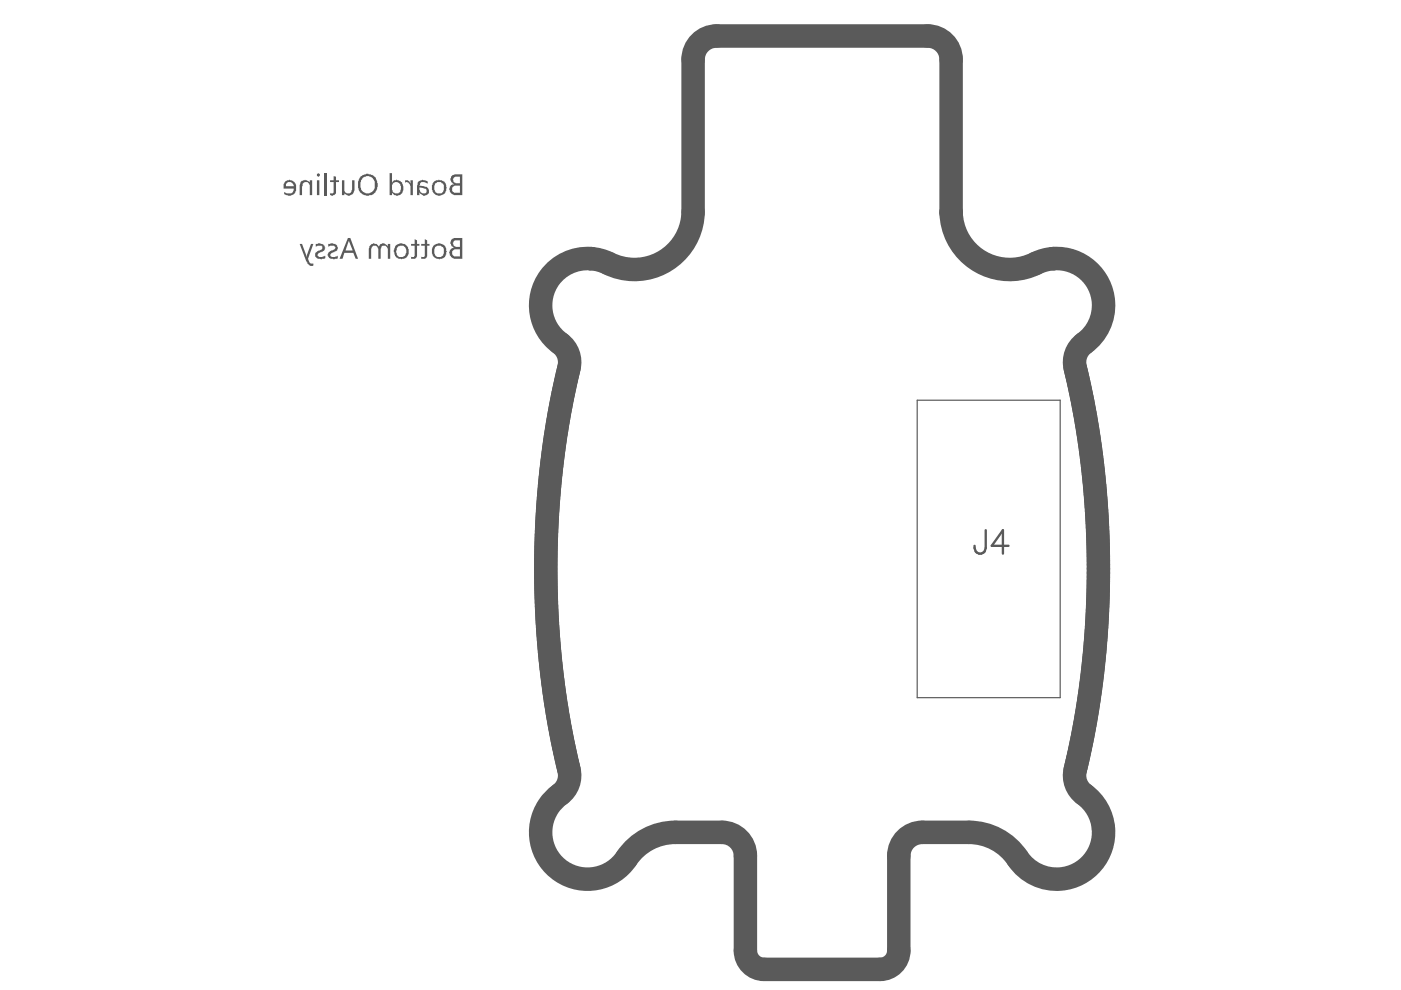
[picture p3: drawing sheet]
<svg xmlns="http://www.w3.org/2000/svg" width="297mm" height="210mm" viewBox="0 0 297 210" stroke-linecap="round" stroke-linejoin="round" font-family="sans-serif">
<path d="M147 12.6v32.4M151.9 7.6h44.8M201.7 12.6v32.4M120.6 78a187.1 187.1 0 0 0 0 85.2M228 78a187 187 0 0 1 0 85.2M143.2 176.5h9.9M195.5 176.5h9.9M158 181.4v20.2M190.6 181.4v20.2M162 205.5h24.6" fill="none" stroke="#5a5a5a" stroke-width="5"/>
<g fill="#5a5a5a">
<path d="M85.9 38.2h.4a.63 .63 0 0 1 .6 .7h.1v-.7h.5v3.2h-.5v-1.7a.89 .89 0 0 0-.6-1v-.1l-.5 .1z"/>
<path d="M72.5 38.2h.5v1.9a.78 .78 0 0 0 .6 .9 .78 .78 0 0 0 .9-.5l.2-.3v-2h.5v1.9a1.22 1.22 0 0 1-.8 1.2 1.22 1.22 0 0 1-1.4-.3v-.1v.5h-.5z"/>
<path d="M70.7 37.3l.5 .2v.7h.7v.4h-.7v1.9a.89 .89 0 0 1-1.2 .9v-.5v.1a.51 .51 0 0 0 .7-.4v-2h-.7v-.4h.7z"/>
<path d="M68.8 36.7h.5v4.7h-.5z"/>
<path d="M63.8 38.5h.1a1.21 1.21 0 0 1 1.8 .2v-.5h.5v3.2h-.5v-1.8a.9 .9 0 0 0-1.2-1l-.3 .4v.5h-.2v1.9h-.5v-2.2z"/>
<path d="M96.1 37.7l.4-.2h1v1.4h-.6a.76 .76 0 0 1-.7-.4 .76 .76 0 0 1-.1-.8zM95.9 39.7l.5-.3h1.1v1.5h-1a.76 .76 0 0 1-.6-1.2zM95.6 37.5v.1a.98 .98 0 0 0 .7 1.4v.1a.99 .99 0 0 0-.9 1.4l.1 .4 .8 .5h1.7v-4.4h-1.6z"/>
<path d="M92.2 39a1.17 1.17 0 0 1 1.6-.1 1.17 1.17 0 0 1 .2 1.6 1.01 1.01 0 0 1-1.2 .5 1.01 1.01 0 0 1-.7-1.1zM91.7 38.9a2.5 2.5 0 0 0 .3 2.1 1.53 1.53 0 0 0 2.5-.4l.1-.1a2.11 2.11 0 0 0-.6-2.2l-.4-.1a1.89 1.89 0 0 0-1.9 .7z"/>
<path d="M88.9 39.7l.9 .2v.1a.56 .56 0 0 1 .6 .8 .56 .56 0 0 1-1 .1l-.3-.3zM88.7 38.5l-.3 .9v2h.5v-.5h.2a.97 .97 0 0 0 .8 .6 .97 .97 0 0 0 .9-.5h.1v-.3a1.17 1.17 0 0 0-.6-1.1l-1.4-.2 .2-.3a.72 .72 0 0 1 .8-.5l.8 .4v-.5h-.1a1.37 1.37 0 0 0-1.5-.2z"/>
<path d="M82.6 36.7v4.7h.5v-.5a1.33 1.33 0 0 0 1.6 .4 1.33 1.33 0 0 0 .8-1.4l-.1-.9-.3-.4-.2-.3-.8-.2-.2 .1a.68 .68 0 0 0-.8 .5v-2zM83.2 39a1.05 1.05 0 0 1 1.3-.2 1.05 1.05 0 0 1 .5 1.2v.1a.95 .95 0 0 1-1 .9 .95 .95 0 0 1-.9-1z"/>
<path d="M76.8 37.8a1.46 1.46 0 0 1 2.5 .5l.2 .4a1.72 1.72 0 0 1-1.9 2.3l-.3-.1a1.67 1.67 0 0 1-.9-1.9l.1-.8zM76.3 37.6a3.1 3.1 0 0 0 .2 3.4 2.13 2.13 0 0 0 3.1-.3 2.46 2.46 0 0 0-.5-3.5l-.5-.2a2.23 2.23 0 0 0-2.3 .6z"/>
<path d="M67.2 36.8a.35 .35 0 0 0 .2 .6 .35 .35 0 0 0 .4-.4l-.2-.3zM67.2 38.2v3.2h.5v-3.2z"/>
<path d="M60.6 39a.9 .9 0 0 1 1-.4 .9 .9 0 0 1 .7 .9h-1.7zM60.3 38.7l-.2 1.3h2.2a1.01 1.01 0 0 1-.6 1 1.01 1.01 0 0 1-1.1-.1l-.3-.2v.4a1.55 1.55 0 0 0 1.8 .2 1.55 1.55 0 0 0 .7-1.7v-.1a1.42 1.42 0 0 0-1-1.2 1.42 1.42 0 0 0-1.5 .4z"/>
</g>
<path d="M151.9 7.6a5 5 0 0 0-4.9 5M196.7 7.6a5 5 0 0 1 5 5M125.2 54.8a10 10 0 0 0-10.1 6.9 10 10 0 0 0 4.2 11.6 5 5 0 0 1 1.3 4.7M147 45a12.5 12.5 0 0 1-18.6 10.6l-1.9-.6-1.3-.2M201.7 45a12.5 12.5 0 0 0 18.5 10.6l1.9-.6 1.3-.2M223.4 54.8a10 10 0 0 1 10.1 6.9 10 10 0 0 1-4.2 11.6 5 5 0 0 0-1.3 4.7M120.6 163.2a5.1 5.1 0 0 1-2.3 5.6 9.9 9.9 0 0 0-.4 15 9.9 9.9 0 0 0 14.9-1.8 12.4 12.4 0 0 1 10.4-5.5M153.1 176.5a5 5 0 0 1 4.9 4.9M195.5 176.5a5 5 0 0 0-4.9 4.9M228 163.2a5.2 5.2 0 0 0 2.6 5.8 9.9 9.9 0 0 1 0 15 9.9 9.9 0 0 1-14.8-2 12.4 12.4 0 0 0-10.4-5.5M158 201.6a4 4 0 0 0 4 3.9M190.6 201.6a4 4 0 0 1-4 3.9" fill="none" stroke="#5a5a5a" stroke-width="5"/>
<path d="M147 12.6v32.4M151.9 7.6h44.8M201.7 12.6v32.4M120.6 78a187.1 187.1 0 0 0 0 85.2M228 78a187.9 187.9 0 0 1 1.7 77.2M229.6 156l-1.6 7.2M143.2 176.5h9.9M195.5 176.5h9.9M158 181.4v20.2M190.6 181.4v20.2M162 205.5h24.6" fill="none" stroke="#5a5a5a" stroke-width=".21"/>
<path d="M194.5 84.9h30.3v63h-30.3zM229.7 155.2l-.1 .8" fill="none" stroke="#5a5a5a" stroke-width=".25"/>
<path d="M209 112.4v3.8l-.2 .7a1.15 1.15 0 0 1-1.9 0l-.3-1.2M213.8 115.7h-3.5l2.3-3.3v5" fill="none" stroke="#5a5a5a" stroke-width=".5"/>
<g fill="#5a5a5a">
<path d="M90.1 50.7l.5 .3v.7h.5v.4h-.5v1.9a.72 .72 0 0 1-.9 .9h-.4v-.5v.1a.51 .51 0 0 0 .8-.4v-2h-.8v-.4h.8z"/>
<path d="M87.9 50.7l.5 .3v.7h.5v.4h-.5v1.9a.72 .72 0 0 1-.9 .9h-.3v-.5a.43 .43 0 0 0 .5 .1 .43 .43 0 0 0 .2-.5v-1.9h-.7v-.4h.7z"/>
<path d="M78.3 52.2l.8-.6 .7 .1 .5 .6v-.1a1.02 1.02 0 0 1 1-.6 1.02 1.02 0 0 1 .9 .6v-.5h.5v3.2h-.5v-1.8a.84 .84 0 0 0-.3-.9 .84 .84 0 0 0-.9 0l-.3 .5v2.2h-.5v-1.8a.78 .78 0 0 0-.6-1 .78 .78 0 0 0-.9 .8v2h-.5z"/>
<path d="M69.6 51.7l.5-.1a1.31 1.31 0 0 1 1.5 1.1l-.2 .5-.8 .3a.64 .64 0 0 0-.5 .9l.9 .1 .6-.3-.1 .7a2.46 2.46 0 0 1-1.9-.4v-.1a1 1 0 0 1 .6-1.3l.5-.1a.39 .39 0 0 0 .4-.3 .39 .39 0 0 0-.2-.5v-.1h-.9l-.4 .2z"/>
<path d="M66.9 51.7l.6-.1 .6 .1a.65 .65 0 0 1 .7 .6l.2 .2-.2 .2a.89 .89 0 0 1-.7 .8h-.3v.1a.46 .46 0 0 0-.5 .5 .46 .46 0 0 0 .7 .4l1-.3v.5l-.4 .2a1.47 1.47 0 0 1-1.8-.7 1.26 1.26 0 0 1 1.3-1.2 .48 .48 0 0 0 .3-.7 .48 .48 0 0 0-.7-.2l-.8 .1v.1z"/>
<path d="M63.5 51.7h.5l.9 2.7h.2l.8-2.7h.5l-1.1 3.2 .3 .7h.1a.57 .57 0 0 0 .7 .3v.4a.67 .67 0 0 1-1-.3l-.2-.1v-.3l-.3-.2z"/>
<path d="M96.1 51.2l.3-.2h1.1v1.3h-.6a.76 .76 0 0 1-.7-.3 .76 .76 0 0 1-.1-.8zM95.9 53.2l.5-.3h1.1v1.5h-.7a.51 .51 0 0 1-.8-.4h-.1zM95.7 50.7v.1a.89 .89 0 0 0 0 1.3l.6 .4a1.22 1.22 0 0 0-1 .9 1.22 1.22 0 0 0 .4 1.2l.6 .3h1.7v-4.4h-1.7z"/>
<path d="M92.2 52.5a1.13 1.13 0 0 1 1.5-.1 1.13 1.13 0 0 1 .3 1.5 .94 .94 0 0 1-1.5 .5l-.2-.3a1.52 1.52 0 0 1-.1-1.5zM91.8 52.1a2.32 2.32 0 0 0 .3 2.5l.5 .3a1.72 1.72 0 0 0 1.9-.7v-.2h.1a2.3 2.3 0 0 0-.6-2.2 1.76 1.76 0 0 0-2.2 .3z"/>
<path d="M84.4 52.2h.1a1.11 1.11 0 0 1 1.3 .2 1.11 1.11 0 0 1 .2 1.3 1.05 1.05 0 0 1-1.6 .7l-.1-.3a1.16 1.16 0 0 1-.2-1.2zM83.7 52.2l-.1 .5a1.76 1.76 0 0 0 .9 2.2 1.64 1.64 0 0 0 2.2-1.8 1.3 1.3 0 0 0-1.3-1.4 1.55 1.55 0 0 0-1.7 .5z"/>
<path d="M74 51l.8 2.1h-1.5zM73.8 50.5l-1.8 4.4h.6l.4-1.3h1.9l.5 1.3h.5l-1.6-4.4z"/>
</g>
<path d="M151.9 7.6a5 5 0 0 0-4.9 5M196.7 7.6a5 5 0 0 1 5 5M125.2 54.8a10 10 0 0 0-10.1 6.9 10 10 0 0 0 4.2 11.6 5 5 0 0 1 1.3 4.7M147 45a12.5 12.5 0 0 1-18.6 10.6l-1.9-.6-1.3-.2M201.7 45a12.5 12.5 0 0 0 18.5 10.6l1.9-.6 1.3-.2M223.4 54.8a10 10 0 0 1 10.1 6.9 10 10 0 0 1-4.2 11.6 5 5 0 0 0-1.3 4.7M120.6 163.2a5.1 5.1 0 0 1-2.3 5.6 9.9 9.9 0 0 0-.4 15 9.9 9.9 0 0 0 14.9-1.8 12.4 12.4 0 0 1 10.4-5.5M153.1 176.5a5 5 0 0 1 4.9 4.9M195.5 176.5a5 5 0 0 0-4.9 4.9M228 163.2a5.2 5.2 0 0 0 2.6 5.8 9.9 9.9 0 0 1 0 15 9.9 9.9 0 0 1-14.8-2 12.4 12.4 0 0 0-10.4-5.5M158 201.6a4 4 0 0 0 4 3.9M190.6 201.6a4 4 0 0 1-4 3.9" fill="none" stroke="#5a5a5a" stroke-width=".21"/>
</svg>
